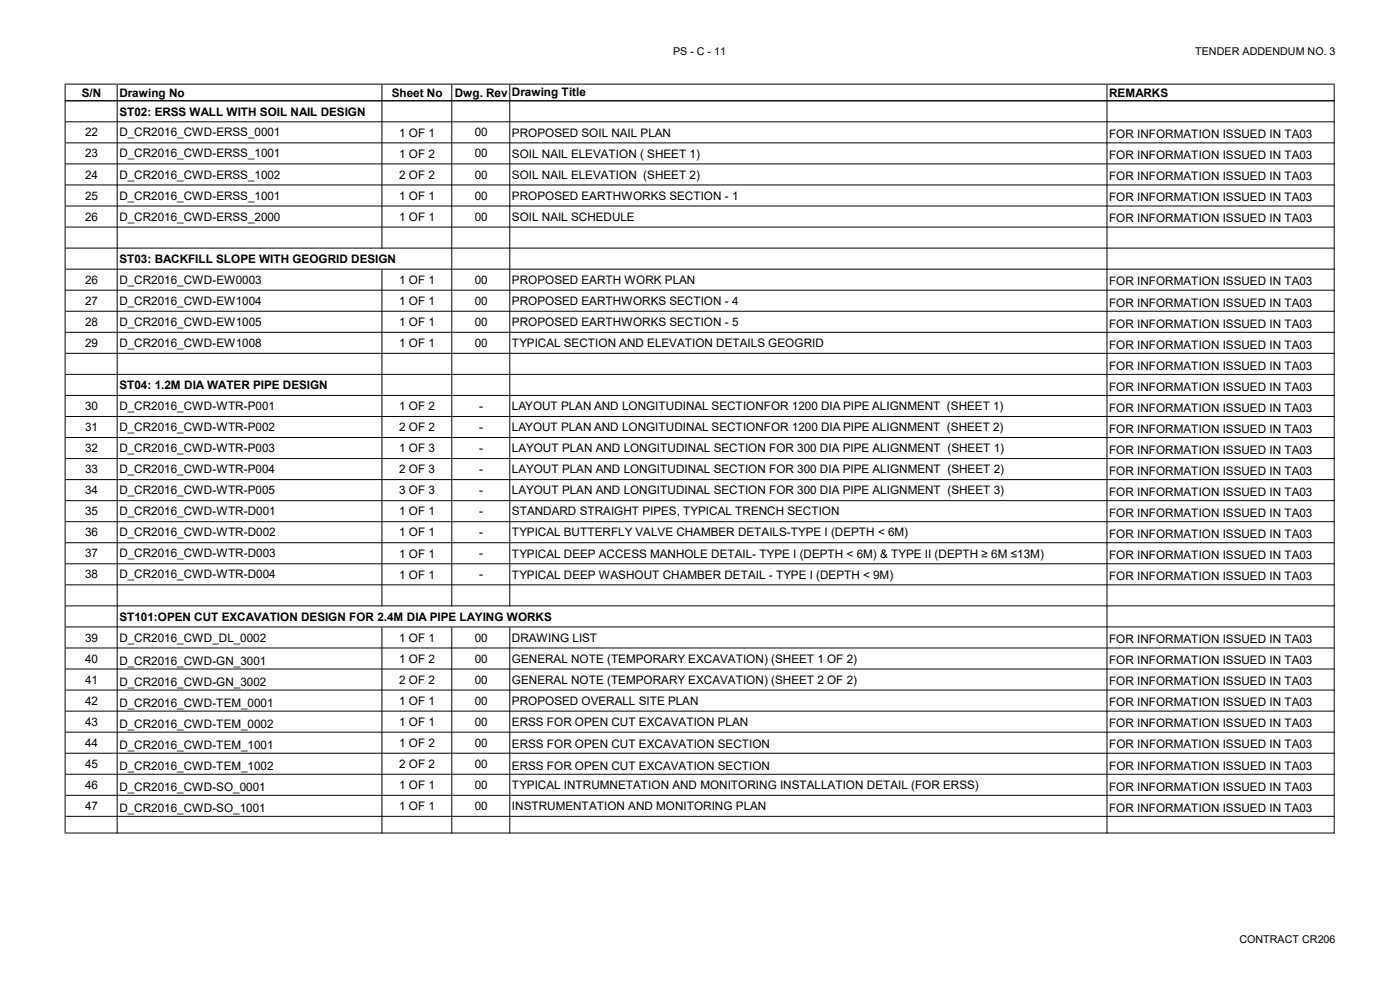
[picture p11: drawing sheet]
<svg xmlns="http://www.w3.org/2000/svg" width="420mm" height="297mm" viewBox="0 0 420 297" stroke-linecap="round" stroke-linejoin="round" font-family="sans-serif">
<defs><g id="words">
<g font-size="3.5">
<text x="24.6" y="29">S/N</text>
<text x="35.8" y="29">Drawing No</text>
<text x="117.5" y="29">Sheet No</text>
<text x="136.4" y="29">Dwg. Rev</text>
<text x="153.6" y="28.8">Drawing Title</text>
<text x="332.7" y="29">REMARKS</text>
<text x="35.8" y="34.6">ST02: ERSS WALL WITH SOIL NAIL DESIGN</text>
<text x="25.5" y="40.9">22</text>
<text x="35.8" y="40.9">D_CR2016_CWD-ERSS_0001</text>
<text x="119.7" y="40.9">1 OF 1</text>
<text x="142.4" y="40.9">00</text>
<text x="153.6" y="40.9">PROPOSED SOIL NAIL PLAN</text>
<text x="332.7" y="41.4">FOR INFORMATION ISSUED IN TA03</text>
<text x="25.5" y="47.2">23</text>
<text x="35.8" y="47.2">D_CR2016_CWD-ERSS_1001</text>
<text x="119.7" y="47.2">1 OF 2</text>
<text x="142.4" y="47.2">00</text>
<text x="153.6" y="47.2">SOIL NAIL ELEVATION ( SHEET 1)</text>
<text x="332.7" y="47.7">FOR INFORMATION ISSUED IN TA03</text>
<text x="25.5" y="53.5">24</text>
<text x="35.8" y="53.5">D_CR2016_CWD-ERSS_1002</text>
<text x="119.7" y="53.6">2 OF 2</text>
<text x="142.4" y="53.5">00</text>
<text x="153.6" y="53.6">SOIL NAIL ELEVATION (SHEET 2)</text>
<text x="25.5" y="59.8">25</text>
<text x="35.8" y="59.8">D_CR2016_CWD-ERSS_1001</text>
<text x="119.7" y="59.9">1 OF 1</text>
<text x="142.4" y="59.8">00</text>
<text x="153.6" y="59.9">PROPOSED EARTHWORKS SECTION - 1</text>
<text x="332.7" y="54">FOR INFORMATION ISSUED IN TA03</text>
<text x="332.7" y="60.3">FOR INFORMATION ISSUED IN TA03</text>
<text x="25.5" y="66.1">26</text>
<text x="35.8" y="66.1">D_CR2016_CWD-ERSS_2000</text>
<text x="119.7" y="66.2">1 OF 1</text>
<text x="142.4" y="66.1">00</text>
<text x="153.6" y="66.2">SOIL NAIL SCHEDULE</text>
<text x="332.7" y="66.6">FOR INFORMATION ISSUED IN TA03</text>
<text x="35.8" y="78.8">ST03: BACKFILL SLOPE WITH GEOGRID DESIGN</text>
<text x="25.5" y="85">26</text>
<text x="35.8" y="85">D_CR2016_CWD-EW0003</text>
<text x="119.7" y="85.1">1 OF 1</text>
<text x="142.4" y="85">00</text>
<text x="153.6" y="85.1">PROPOSED EARTH WORK PLAN</text>
<text x="332.7" y="85.6">FOR INFORMATION ISSUED IN TA03</text>
<text x="25.5" y="91.4">27</text>
<text x="35.8" y="91.4">D_CR2016_CWD-EW1004</text>
<text x="119.7" y="91.4">1 OF 1</text>
<text x="142.4" y="91.4">00</text>
<text x="153.6" y="91.4">PROPOSED EARTHWORKS SECTION - 4</text>
<text x="332.7" y="91.9">FOR INFORMATION ISSUED IN TA03</text>
<text x="25.5" y="97.7">28</text>
<text x="35.8" y="97.7">D_CR2016_CWD-EW1005</text>
<text x="119.7" y="97.7">1 OF 1</text>
<text x="142.4" y="97.7">00</text>
<text x="153.6" y="97.7">PROPOSED EARTHWORKS SECTION - 5</text>
<text x="332.7" y="98.2">FOR INFORMATION ISSUED IN TA03</text>
<text x="25.5" y="104">29</text>
<text x="35.8" y="104">D_CR2016_CWD-EW1008</text>
<text x="119.7" y="104">1 OF 1</text>
<text x="142.4" y="104">00</text>
<text x="153.6" y="104">TYPICAL SECTION AND ELEVATION DETAILS GEOGRID</text>
<text x="332.7" y="104.5">FOR INFORMATION ISSUED IN TA03</text>
<text x="332.7" y="110.8">FOR INFORMATION ISSUED IN TA03</text>
<text x="35.8" y="116.6">ST04: 1.2M DIA WATER PIPE DESIGN</text>
<text x="332.7" y="117.1">FOR INFORMATION ISSUED IN TA03</text>
<text x="25.5" y="122.9">30</text>
<text x="35.8" y="122.9">D_CR2016_CWD-WTR-P001</text>
<text x="119.7" y="122.9">1 OF 2</text>
<text x="143.8" y="122.9">-</text>
<text x="153.6" y="122.9">LAYOUT PLAN AND LONGITUDINAL SECTIONFOR 1200 DIA PIPE ALIGNMENT (SHEET 1)</text>
<text x="332.7" y="123.4">FOR INFORMATION ISSUED IN TA03</text>
<text x="25.5" y="129.2">31</text>
<text x="35.8" y="129.2">D_CR2016_CWD-WTR-P002</text>
<text x="119.7" y="129.2">2 OF 2</text>
<text x="143.8" y="129.2">-</text>
<text x="153.6" y="129.2">LAYOUT PLAN AND LONGITUDINAL SECTIONFOR 1200 DIA PIPE ALIGNMENT (SHEET 2)</text>
<text x="332.7" y="129.7">FOR INFORMATION ISSUED IN TA03</text>
<text x="25.5" y="135.5">32</text>
<text x="35.8" y="135.5">D_CR2016_CWD-WTR-P003</text>
<text x="119.7" y="135.6">1 OF 3</text>
<text x="143.8" y="135.5">-</text>
<text x="153.6" y="135.6">LAYOUT PLAN AND LONGITUDINAL SECTION FOR 300 DIA PIPE ALIGNMENT (SHEET 1)</text>
<text x="332.7" y="136">FOR INFORMATION ISSUED IN TA03</text>
<text x="25.5" y="141.8">33</text>
<text x="35.8" y="141.8">D_CR2016_CWD-WTR-P004</text>
<text x="119.7" y="141.9">2 OF 3</text>
<text x="143.8" y="141.8">-</text>
<text x="153.6" y="141.9">LAYOUT PLAN AND LONGITUDINAL SECTION FOR 300 DIA PIPE ALIGNMENT (SHEET 2)</text>
<text x="332.7" y="142.3">FOR INFORMATION ISSUED IN TA03</text>
<text x="25.5" y="148.1">34</text>
<text x="35.8" y="148.1">D_CR2016_CWD-WTR-P005</text>
<text x="119.7" y="148.2">3 OF 3</text>
<text x="143.8" y="148.1">-</text>
<text x="153.6" y="148.2">LAYOUT PLAN AND LONGITUDINAL SECTION FOR 300 DIA PIPE ALIGNMENT (SHEET 3)</text>
<text x="332.7" y="148.6">FOR INFORMATION ISSUED IN TA03</text>
<text x="25.5" y="154.4">35</text>
<text x="35.8" y="154.4">D_CR2016_CWD-WTR-D001</text>
<text x="119.7" y="154.5">1 OF 1</text>
<text x="143.8" y="154.4">-</text>
<text x="153.6" y="154.5">STANDARD STRAIGHT PIPES, TYPICAL TRENCH SECTION</text>
<text x="332.7" y="154.9">FOR INFORMATION ISSUED IN TA03</text>
<text x="25.5" y="160.7">36</text>
<text x="35.8" y="160.7">D_CR2016_CWD-WTR-D002</text>
<text x="119.7" y="160.8">1 OF 1</text>
<text x="143.8" y="160.7">-</text>
<text x="153.6" y="160.8">TYPICAL BUTTERFLY VALVE CHAMBER DETAILS-TYPE I (DEPTH &lt; 6M)</text>
<text x="332.7" y="161.2">FOR INFORMATION ISSUED IN TA03</text>
<text x="25.5" y="167">37</text>
<text x="35.8" y="167">D_CR2016_CWD-WTR-D003</text>
<text x="119.7" y="167.1">1 OF 1</text>
<text x="143.8" y="167">-</text>
<text x="153.6" y="167.1">TYPICAL DEEP ACCESS MANHOLE DETAIL- TYPE I (DEPTH &lt; 6M) &amp; TYPE II (DEPTH ≥ 6M ≤13M)</text>
<text x="332.7" y="167.6">FOR INFORMATION ISSUED IN TA03</text>
<text x="25.5" y="173.4">38</text>
<text x="35.8" y="173.4">D_CR2016_CWD-WTR-D004</text>
<text x="119.7" y="173.4">1 OF 1</text>
<text x="143.8" y="173.4">-</text>
<text x="153.6" y="173.4">TYPICAL DEEP WASHOUT CHAMBER DETAIL - TYPE I (DEPTH &lt; 9M)</text>
<text x="332.7" y="173.9">FOR INFORMATION ISSUED IN TA03</text>
<text x="35.8" y="186">ST101:OPEN CUT EXCAVATION DESIGN FOR 2.4M DIA PIPE LAYING WORKS</text>
<text x="25.5" y="192.3">39</text>
<text x="35.8" y="192.3">D_CR2016_CWD_DL_0002</text>
<text x="119.7" y="192.3">1 OF 1</text>
<text x="142.4" y="192.3">00</text>
<text x="153.6" y="192.3">DRAWING LIST</text>
<text x="332.7" y="192.8">FOR INFORMATION ISSUED IN TA03</text>
<text x="25.5" y="198.6">40</text>
<text x="35.8" y="199.3">D_CR2016_CWD-GN_3001</text>
<text x="119.7" y="198.6">1 OF 2</text>
<text x="142.4" y="198.6">00</text>
<text x="153.6" y="198.6">GENERAL NOTE (TEMPORARY EXCAVATION) (SHEET 1 OF 2)</text>
<text x="332.7" y="199.1">FOR INFORMATION ISSUED IN TA03</text>
<text x="25.5" y="204.9">41</text>
<text x="35.8" y="205.7">D_CR2016_CWD-GN_3002</text>
<text x="119.7" y="204.9">2 OF 2</text>
<text x="142.4" y="204.9">00</text>
<text x="153.6" y="204.9">GENERAL NOTE (TEMPORARY EXCAVATION) (SHEET 2 OF 2)</text>
<text x="332.7" y="205.4">FOR INFORMATION ISSUED IN TA03</text>
<text x="25.5" y="211.2">42</text>
<text x="35.8" y="212">D_CR2016_CWD-TEM_0001</text>
<text x="119.7" y="211.2">1 OF 1</text>
<text x="142.4" y="211.2">00</text>
<text x="153.6" y="211.2">PROPOSED OVERALL SITE PLAN</text>
<text x="332.7" y="211.7">FOR INFORMATION ISSUED IN TA03</text>
<text x="25.5" y="217.5">43</text>
<text x="35.8" y="218.3">D_CR2016_CWD-TEM_0002</text>
<text x="119.7" y="217.6">1 OF 1</text>
<text x="142.4" y="217.5">00</text>
<text x="153.6" y="217.6">ERSS FOR OPEN CUT EXCAVATION PLAN</text>
<text x="332.7" y="218">FOR INFORMATION ISSUED IN TA03</text>
<text x="25.5" y="223.8">44</text>
<text x="35.8" y="224.6">D_CR2016_CWD-TEM_1001</text>
<text x="119.7" y="223.9">1 OF 2</text>
<text x="142.4" y="223.8">00</text>
<text x="153.6" y="224.3">ERSS FOR OPEN CUT EXCAVATION SECTION</text>
<text x="332.7" y="224.3">FOR INFORMATION ISSUED IN TA03</text>
<text x="25.5" y="230.1">45</text>
<text x="35.8" y="230.9">D_CR2016_CWD-TEM_1002</text>
<text x="119.7" y="230.2">2 OF 2</text>
<text x="142.4" y="230.1">00</text>
<text x="153.6" y="230.6">ERSS FOR OPEN CUT EXCAVATION SECTION</text>
<text x="332.7" y="230.6">FOR INFORMATION ISSUED IN TA03</text>
<text x="25.5" y="236.4">46</text>
<text x="35.8" y="237.2">D_CR2016_CWD-SO_0001</text>
<text x="119.7" y="236.5">1 OF 1</text>
<text x="142.4" y="236.4">00</text>
<text x="153.6" y="236.5">TYPICAL INTRUMNETATION AND MONITORING INSTALLATION DETAIL (FOR ERSS)</text>
<text x="332.7" y="236.9">FOR INFORMATION ISSUED IN TA03</text>
<text x="25.5" y="242.7">47</text>
<text x="35.8" y="243.5">D_CR2016_CWD-SO_1001</text>
<text x="119.7" y="242.8">1 OF 1</text>
<text x="142.4" y="242.7">00</text>
<text x="153.6" y="242.8">INSTRUMENTATION AND MONITORING PLAN</text>
<text x="332.7" y="243.2">FOR INFORMATION ISSUED IN TA03</text>
</g>
<g font-size="3.2">
<text x="201.9" y="16.3">PS - C - 11</text>
<text x="358.6" y="16.3">TENDER ADDENDUM NO. 3</text>
<text x="371.8" y="282.7">CONTRACT CR206</text>
</g>
</g></defs>
<g fill="#000">
<path d="M19.4 25.1h.3v5.3h-.3zM35 25.4h.3v5h-.3zM114.4 25.4h.3v5h-.3zM135.4 25.4h.3v5h-.3zM152.8 25.4h.3v5h-.3zM331.9 25.4h.3v5h-.3zM400.1 25.4h.3v5h-.3z" fill-rule="evenodd"/>
<path d="M19.7 25.1h380.7v.3h-380.7zM19.7 30.1h380.7v.3h-380.7z" fill-rule="evenodd"/>
<path d="M19.7 30.1h380.7v.3h-380.7zM19.7 36.4h380.7v.3h-380.7zM19.7 42.7h380.7v.3h-380.7zM19.7 49h380.7v.3h-380.7zM19.7 55.3h380.7v.3h-380.7zM19.7 61.6h380.7v.3h-380.7zM19.7 67.9h380.7v.3h-380.7zM19.7 74.2h380.7v.3h-380.7zM19.7 80.5h380.7v.3h-380.7zM19.7 86.8h380.7v.3h-380.7zM19.7 93.1h380.7v.3h-380.7zM19.7 99.4h380.7v.3h-380.7zM19.7 105.7h380.7v.3h-380.7zM19.7 112.1h380.7v.3h-380.7zM19.7 118.4h380.7v.3h-380.7zM19.7 124.7h380.7v.3h-380.7zM19.7 131h380.7v.3h-380.7zM19.7 137.3h380.7v.3h-380.7zM19.7 143.6h380.7v.3h-380.7zM19.7 149.9h380.7v.3h-380.7zM19.7 156.2h380.7v.3h-380.7zM19.7 162.5h380.7v.3h-380.7zM19.7 168.8h380.7v.3h-380.7zM19.7 175.1h380.7v.3h-380.7zM19.7 181.4h380.7v.3h-380.7zM19.7 187.7h380.7v.3h-380.7zM19.7 194.1h380.7v.3h-380.7zM19.7 200.4h380.7v.3h-380.7zM19.7 206.7h380.7v.3h-380.7zM19.7 213h380.7v.3h-380.7zM19.7 219.3h380.7v.3h-380.7zM19.7 225.6h380.7v.3h-380.7zM19.7 231.9h380.7v.3h-380.7zM19.7 238.2h380.7v.3h-380.7zM19.7 244.5h380.7v.3h-380.7zM19.7 249.5h380.7v.3h-380.7z" fill-rule="evenodd"/>
<path d="M114.4 30.4h.3v44.1h-.3zM114.4 80.8h.3v100.9h-.3zM135.4 30.4h.3v151.3h-.3zM152.8 30.4h.3v151.3h-.3zM19.4 30.1h.3v219.7h-.3zM35 30.4h.3v219.4h-.3zM114.4 188h.3v61.8h-.3zM135.4 188h.3v61.8h-.3zM152.8 188h.3v61.8h-.3zM331.9 30.4h.3v219.4h-.3zM400.1 30.4h.3v219.4h-.3z" fill-rule="evenodd"/>
</g>
<use href="#words"/>
</svg>
